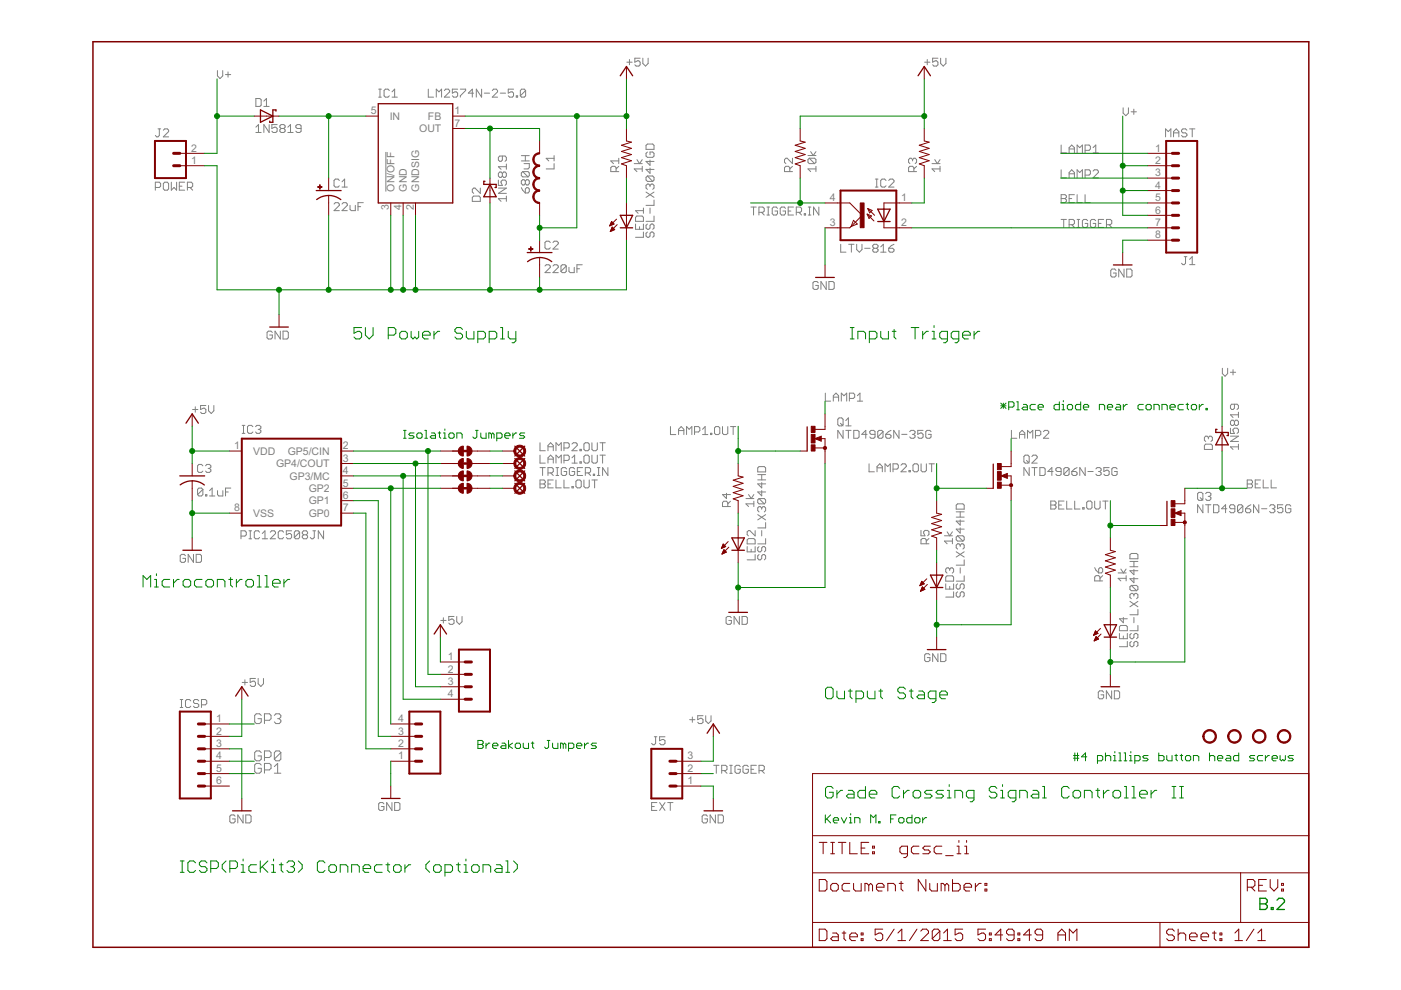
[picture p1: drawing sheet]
<svg xmlns="http://www.w3.org/2000/svg" width="297mm" height="210mm" viewBox="0 0 297 210" stroke-linecap="round" stroke-linejoin="round" font-family="sans-serif">
<defs><g id="words">
<g font-size="2.5" fill="#808080">
<text x="78.6" y="24.3">5</text>
<text x="82.6" y="25.4">IN</text>
<text x="88.9" y="28">OUT</text>
<text x="90.7" y="25.4">FB</text>
<text x="96.4" y="26.9">7</text>
<text x="96.4" y="24.3">1</text>
<text x="40.5" y="34.8">1</text>
<text x="40.5" y="32.1">2</text>
<text x="244.9" y="32.1">1</text>
<text x="244.9" y="34.8">2</text>
<text x="83.6" y="40.6" transform="rotate(-90 83.6 40.6)">ON/OFF</text>
<text x="86.3" y="40.6" transform="rotate(-90 86.3 40.6)">GND</text>
<text x="88.9" y="40.6" transform="rotate(-90 88.9 40.6)">GNDSIG</text>
<text x="244.9" y="37.4">3</text>
<text x="244.9" y="40">4</text>
<text x="82.5" y="44.6" transform="rotate(-90 82.5 44.6)">3</text>
<text x="85.1" y="44.6" transform="rotate(-90 85.1 44.6)">4</text>
<text x="87.7" y="44.6" transform="rotate(-90 87.7 44.6)">2</text>
<text x="175.9" y="47.9">3</text>
<text x="175.9" y="42.7">4</text>
<text x="191.1" y="42.7">1</text>
<text x="191.1" y="47.9">2</text>
<text x="244.9" y="42.7">5</text>
<text x="244.9" y="45.3">6</text>
<text x="244.9" y="47.9">7</text>
<text x="244.9" y="50.6">8</text>
<text x="49.7" y="95.3">1</text>
<text x="72.7" y="95.3">2</text>
<text x="53.7" y="96.4">VDD</text>
<text x="58.5" y="99.1">GP4/COUT</text>
<text x="61" y="96.4">GP5/CIN</text>
<text x="61.4" y="101.7">GP3/MC</text>
<text x="72.7" y="100.5">4</text>
<text x="72.7" y="97.9">3</text>
<text x="65.5" y="107">GP1</text>
<text x="65.5" y="104.3">GP2</text>
<text x="72.7" y="105.8">6</text>
<text x="72.7" y="103.2">5</text>
<text x="49.7" y="108.4">8</text>
<text x="53.7" y="109.6">VSS</text>
<text x="65.5" y="109.6">GP0</text>
<text x="72.7" y="108.4">7</text>
<text x="95" y="140">1</text>
<text x="95" y="142.6">2</text>
<text x="95" y="145.2">3</text>
<text x="95" y="147.9">4</text>
<text x="45.8" y="155.8">2</text>
<text x="45.8" y="153.1">1</text>
<text x="84.5" y="155.8">3</text>
<text x="84.5" y="153.1">4</text>
<text x="45.8" y="161">4</text>
<text x="45.8" y="158.4">3</text>
<text x="84.5" y="161">1</text>
<text x="84.5" y="158.4">2</text>
<text x="145.8" y="161">3</text>
<text x="45.8" y="166.3">6</text>
<text x="45.8" y="163.7">5</text>
<text x="145.8" y="166.3">1</text>
<text x="145.8" y="163.7">2</text>
</g>
</g></defs>
<g fill="none" stroke="#808080" stroke-width=".21">
<path d="M46.1 15v1.1l.6 .6 .5-.6v-1.1M47.8 15.8h1.1M48.3 15.2v1.2M80.3 18.9h.6M80.6 18.9v1.7M82.5 19.2l-.2-.3h-.6l-.3 .3v1.1l.3 .3h.6l.2-.3M83.1 19.5l.6-.6v1.7M90.8 18.9v1.7h1.1M94.2 19.2l.3-.3h.5l.3 .3v.3l-1.1 1.1h1.1M97 18.9h-1.1v.8l.6-.2h.2l.3 .2v.6l-.3 .3h-.5l-.3-.3M97.6 18.9h1.1v.3l-1.1 1.1v.3M100.4 19.7h-1.1l.8-.8v1.7"/>
<path d="M102.1 18.9v1.7l-1.1-1.7v1.7M102.7 19.7h1.1M104.4 19.2l.2-.3h.6l.3 .3v.3l-1.1 1.1h1.1M106.1 19.7h1.1M108.9 18.9h-1.1v.8l.5-.2h.3l.3 .2v.6l-.3 .3h-.5l-.3-.3M111.4 19.2v1.1l-.3 .3h-.5l-.3-.3M111.4 19.2l-.3-.3h-.5l-.3 .3v1.1M111.4 19.2l-1.1 1.1M132.9 13.2h1.1M133.5 12.6v1.1M135.7 12.3h-1.1v.9l.5-.3h.3l.3 .3v.5l-.3 .3h-.5l-.3-.3M136.3 12.3v1.2l.6 .5 .5-.5v-1.2"/>
<path d="M196 13.2h1.2M196.6 12.6v1.1M198.9 12.3h-1.2v.9l.6-.3h.3l.3 .3v.5l-.3 .3h-.6l-.3-.3M199.4 12.3v1.2l.6 .5 .6-.5v-1.2M32.9 39.8h.9l.3-.3v-.6l-.3-.3h-.9v1.7M33.5 27.3h.6M33.8 27.3v1.4l-.3 .3h-.3l-.3-.3M34.6 27.6l.3-.3h.6l.3 .3v.3l-1.2 1.1h1.2M34.9 38.6h.6l.3 .3v1.1l-.3 .3h-.6l-.3-.3v-1.1zM36.3 38.6v1.7l.6-.5 .5 .5v-1.7M38 39.5h.6M39.2 38.6h-1.2v1.7h1.2"/>
<path d="M39.7 39.8h.9l.3-.3v-.6l-.3-.3h-.9v1.7M40.3 39.8l.6 .5M54.3 27l.5-.6v1.7M54.3 28.1h1.1M54.3 20.9h.8l.3 .3v1.1l-.3 .3h-.8zM55.9 22.6h1.2M55.9 21.4l.6-.5v1.7M57.1 26.4v1.7l-1.2-1.7v1.7M58.8 26.4h-1.2v.8l.6-.2h.3l.3 .2v.6l-.3 .3h-.6l-.3-.3M59.6 27.2l-.3 .3v.3l.3 .3h.6l.3-.3v-.3l-.3-.3M59.6 27.2l-.3-.2v-.3l.3-.3h.6l.3 .3v.3l-.3 .2M59.6 27.2h.6"/>
<path d="M61 28.1h1.1M61 27l.6-.6v1.7M63.8 27.2h-.8l-.3-.2v-.3l.3-.3h.6l.2 .3v1.1l-.2 .3h-.6l-.3-.3M71.9 38.3l-.2-.3h-.6l-.3 .3v1.1l.3 .3h.6l.2-.3M72.5 39.7h1.1M72.5 38.5l.6-.5v1.7M80.3 20.6h.6M81.8 32.2v8.4M83.1 20.6h1.1M92.5 20.6v-1.7l.6 .6 .5-.6v1.7M101.8 39.9v1.1l-1.1-1.1h-.3l-.3 .3v.5l.3 .3M105.7 38.2v1.1h.8l-.3-.6v-.2l.3-.3h.6l.3 .3v.5l-.3 .3"/>
<path d="M105.7 39.9h1.7l-1.7 1.1h1.7M106.5 33.1v.8l-.3 .3h-.2l-.3-.3v-.5l.3-.3h1.1l.3 .3v.5l-.3 .3M106.5 36.8l.3-.3h.3l.3 .3v.5l-.3 .3h-.3l-.3-.3M106.5 36.8l-.3-.3h-.2l-.3 .3v.5l.3 .3h.2l.3-.3M106.5 36.8v.5M107.4 34.8v1.1M107.4 35.3h-1.7l.5 .6M109.5 20.3h.2v.3h-.2zM110.5 39.8l.9 1.1M110.5 34.1h1.7M110.5 33h1.7M110.8 36.4h1.2l.2 .3v.5l-.2 .3"/>
<path d="M110.8 36.4l-.3 .3v.5l.3 .3h1.2M110.8 36.4l1.2 1.1M111.1 34.7h1.1v.8l-.2 .3h-.9M111.4 38.4l.3-.3h.3l.2 .3v.5l-.2 .3h-.3l-.3-.3M111.4 33v1.1M111.4 38.4v.5M111.4 38.4l-.3-.3h-.3l-.3 .3v.5l.3 .3h.3l.3-.3M117.5 34.7v1.1h-1.7M117.5 33.6h-1.7l.6 .5M117.5 33v1.1M130.6 36.4v-.9l-.3-.2h-.5l-.3 .2v.9h1.7M131.2 34.1h-1.7l.6 .6"/>
<path d="M131.2 35.3l-.6 .5M131.2 33.5v1.2M134.5 34.7h1.7M135 33.8l.6 .9 .6-.9M136.2 35.8h-1.7l.5 .6M136.2 35.3v1.1M137 30.8l.3-.3h1.1l.3 .3v.9h-1.7zM137.3 32.2l-.3 .3v.6l.3 .3h1.1l.3-.3v-.6l-.3-.3h-.6v.6M137.3 37.3l-.3 .3v.6l.3 .3h1.1M137.3 37.3h1.1l.3 .3v.6l-.3 .3M137.3 37.3l1.1 1.2M137.8 39.3l-.3-.3h-.2l-.3 .3v.6l.3 .3"/>
<path d="M137.8 33.9v1.2l-.8-.9h1.7M137.8 35.6v1.1l-.8-.8h1.7M137.8 39.3v.3M137.8 39.3l.3-.3h.3l.3 .3v.6l-.3 .3M167.4 36.4v-.9l-.2-.2h-.6l-.3 .2v.9h1.7M168 33.5v1.2l-1.1-1.2h-.3l-.3 .3v.6l.3 .3M168 35.3l-.6 .5M171.3 33h1.7M171.6 33.5l-.3 .3v.6l.3 .3h1.1M171.6 33.5h1.1l.3 .3v.6l-.3 .3M171.6 33.5l1.1 1.2M171.9 32.2l.5 .8 .6-.8"/>
<path d="M173 35.8h-1.7l.6 .6M173 35.3v1.1M185.6 38h.6M185.6 39.7h.6M185.9 38v1.7M187.9 38.3l-.3-.3h-.6l-.3 .3v1.1l.3 .3h.6l.3-.3M188.4 38.3l.3-.3h.6l.2 .3v.2l-1.1 1.2h1.1M193.5 33.8l.3-.3h.2l.3 .3v.6l-.3 .3M193.5 33.8l-.3-.3h-.3l-.3 .3v.6l.3 .3M193.5 33.8v.3M193.8 36.4v-.9l-.3-.2h-.6l-.3 .2v.9h1.7M194.3 35.3l-.5 .5"/>
<path d="M197.6 34.7h1.7M198.2 33.8l.5 .9 .6-.9M199.3 35.8h-1.7l.6 .6M199.3 35.3v1.1M225 30.8v1.6h1.1M225 36v1.7h1.1M226.7 32.4v-1.1l.5-.5 .6 .5v1.1M226.7 37.7v-1.1l.5-.6 .6 .6v1.1M226.7 36.9h1.1M226.7 31.6h1.1M228.4 32.4v-1.6l.5 .5 .6-.5v1.6M228.4 37.7v-1.7l.5 .6 .6-.6v1.7"/>
<path d="M230.1 31.9h.8l.3-.3v-.6l-.3-.2h-.8v1.6M230.1 37.1h.8l.3-.2v-.6l-.3-.3h-.8v1.7M231.8 36.3l.2-.3h.6l.3 .3v.3l-1.1 1.1h1.1M231.8 32.4h1.1M231.8 31.3l.5-.5v1.6M238.1 22.9v1.1l.6 .5 .5-.5v-1.1M239.8 23.7h1.1M240.4 23.1v1.2M247.1 29v-1.7l.6 .6 .5-.6v1.7M248.8 29v-1.1l.6-.6 .5 .6v1.1M248.8 28.2h1.1M251.7 27.6l-.3-.3h-.6l-.3 .3v.3l.3 .3h.6l.3 .2v.3l-.3 .3h-.6l-.3-.3"/>
<path d="M252.2 27.3h1.1M252.8 27.3v1.7M70.8 43.3l.3-.3h.6l.2 .3v.2l-1.1 1.2h1.1M72.5 43.3l.3-.3h.6l.2 .3v.2l-1.1 1.2h1.1M74.2 43.5v.9l.3 .3h.8v-1.2M75.9 43.8h.6M77 43h-1.1v1.7M100.1 41.8l.3-.2h1.2l.2 .2v.9h-1.7zM107.4 42.1h-1.7l.5 .6M107.4 41.6v1.1M111.4 40.1l.3-.3h.3l.2 .3v.5l-.2 .3h-.6zM115.5 56.4l.3-.3h.6l.3 .3v.3l-1.2 1.1h1.2"/>
<path d="M116.7 51.4l-.3-.3h-.6l-.3 .3v1.1l.3 .3h.6l.3-.3M117.2 56.4l.3-.3h.6l.3 .3v.3l-1.2 1.1h1.2M117.2 51.4l.3-.3h.6l.3 .3v.3l-1.2 1.1h1.2M120.1 56.4v1.1l-.3 .3h-.6l-.3-.3M120.1 56.4l-.3-.3h-.6l-.3 .3v1.1M120.1 56.4l-1.2 1.1M120.6 56.7v.8l.3 .3h.9v-1.1M122.3 57h.6M123.4 56.1h-1.1v1.7M134.7 47.5v1.1h1.7v-1.1M135 45.8h1.1l.3 .3v.8h-1.7v-.8zM135.6 48.1v.5"/>
<path d="M136.4 44.7h-1.7l.6 .5M136.4 49.2v1.1h-1.7M136.4 44.1v1.1M137 40.7l1.7 1.1M137.3 49.2l-.3 .3v.5l.3 .3h.2l.3-.3v-.5l.3-.3h.3l.3 .3v.5l-.3 .3M137.3 47.5l-.3 .3v.5l.3 .3h.2l.3-.3v-.5l.3-.3h.3l.3 .3v.5l-.3 .3M137.8 44.1v1.1M138.7 42.4v1.1h-1.7M138.7 45.8v1.1h-1.7M138.7 40.7l-1.7 1.1M159.2 43.9h1.1M159.8 43.9v1.7"/>
<path d="M160.9 45h.8l.3-.3v-.5l-.3-.3h-.8v1.7M161.5 45l.5 .6M162.6 43.9h.6M162.6 45.6h.6M162.9 43.9v1.7M164.8 44.2l-.2-.3h-.6l-.3 .3v1.1l.3 .3h.6l.2-.3v-.6h-.5M166.5 44.2l-.2-.3h-.6l-.3 .3v1.1l.3 .3h.6l.2-.3v-.6h-.5M167.1 44.7h.6M168.2 43.9h-1.1v1.7h1.1M168.8 45h.9l.2-.3v-.5l-.2-.3h-.9v1.7M169.4 45l.5 .6M170.5 45.3h.3v.3h-.3z"/>
<path d="M171.4 43.9h.5M171.4 45.6h.5M171.6 43.9v1.7M173.5 60l-.3-.3h-.6l-.2 .3v1.1l.2 .3h.6l.3-.3v-.6h-.6M173.6 43.9v1.7l-1.1-1.7v1.7M175.2 59.7v1.7l-1.1-1.7v1.7M175.7 59.7h.9l.3 .3v1.1l-.3 .3h-.9zM178.2 51.8v1.7h1.2M179.9 51.8h1.2M180.5 51.8v1.7M181.6 51.8v1.1l.6 .6 .6-.6v-1.1M183.3 52.6h1.2"/>
<path d="M185.3 52.6l-.3 .3v.3l.3 .3h.6l.3-.3v-.3l-.3-.3M185.3 52.6l-.3-.3v-.2l.3-.3h.6l.3 .3v.2l-.3 .3M185.3 52.6h.6M186.7 53.5h1.2M186.7 52.3l.6-.5v1.7M188.4 52.6h.9l.2 .3v.3l-.2 .3h-.6l-.3-.3zM189.5 51.8l-.5 .3-.6 .5M225 41.3h.8l.3 .3v.2l-.3 .3 .3 .3v.3l-.3 .2h-.8zM225 42.1h.8M225 46.5h1.1M225.5 46.5v1.7M226.7 47.6h.8l.3-.2v-.6l-.3-.3h-.8v1.7"/>
<path d="M226.7 42.1h.5M227.2 47.6l.6 .6M227.8 41.3h-1.1v1.6h1.1M228.4 41.3v1.6h1.1M228.4 46.5h.5M228.4 48.2h.5M228.6 46.5v1.7M230.1 41.3v1.6h1.1M230.6 46.8l-.3-.3h-.5l-.3 .3v1.1l.3 .3h.5l.3-.3v-.5h-.5M232.3 46.8l-.3-.3h-.5l-.3 .3v1.1l.3 .3h.5l.3-.3v-.5h-.5M232.9 47.4h.5M234 46.5h-1.1v1.7h1.1"/>
<path d="M234.6 47.6h.8l.3-.2v-.6l-.3-.3h-.8v1.7M235.1 47.6l.6 .6M236.6 57.3l-.3-.3h-.5l-.3 .3v1.2l.3 .2h.5l.3-.2v-.6h-.5M238.3 57v1.7l-1.1-1.7v1.7M238.9 57h.8l.3 .3v1.2l-.3 .2h-.8zM251.1 54.4h.6M251.4 54.4v1.4l-.3 .3h-.3l-.3-.3M252.2 56.1h1.1M252.2 55l.6-.6v1.7M57.7 70.5l-.3-.3h-.5l-.3 .3v1.1l.3 .3h.5l.3-.3v-.6h-.5M59.4 70.2v1.7l-1.1-1.7v1.7M60 70.2h.9l.2 .3v1.1l-.2 .3h-.9z"/>
<path d="M259.2 78.1v1.1l.5 .6 .6-.6v-1.1M260.9 78.9h1.1M261.4 78.4v1.1M40.8 86.8h1.2M41.4 86.3v1.1M43 98.8l-.3-.3h-.5l-.3 .3v1.1l.3 .3h.5l.3-.3M43.6 98.8l.3-.3h.5l.3 .3v.2l-.3 .3M43.6 86h-1.1v.8l.6-.2h.3l.2 .2v.6l-.2 .3h-.6l-.3-.3M44.1 99.3h.3M44.2 86v1.1l.6 .6 .5-.6v-1.1M44.4 99.3l.3 .3v.3l-.3 .3h-.5l-.3-.3M51.4 91.9h.5"/>
<path d="M51.4 90.2h.5M51.6 90.2v1.7M53.6 90.5l-.3-.3h-.5l-.3 .3v1.1l.3 .3h.5l.3-.3M54.2 90.5l.3-.3h.5l.3 .3v.3l-.3 .2M54.7 91h.3M55 91l.3 .3v.3l-.3 .3h-.5l-.3-.3M114.5 99.1h1.1M114.5 96.5v1.7h1.1M114.5 93.9v1.7h1.1M115 99.1v1.7M116.2 94.7h1.1M116.2 95.6v-1.2l.5-.5 .6 .5v1.2"/>
<path d="M116.2 98.2v-1.1l.5-.6 .6 .6v1.1M116.2 97.3h1.1M117.9 95.6v-1.7l.5 .5 .6-.5v1.7M117.9 99.1h.5M117.9 98.2v-1.7l.5 .6 .6-.6v1.7M118.2 99.1v1.7M119.6 97.6h.8l.3-.3v-.5l-.3-.3h-.8v1.7M119.6 95h.8l.3-.3v-.6l-.3-.2h-.8v1.7M120.1 99.4l-.3-.3h-.5l-.3 .3v1.1l.3 .3h.5l.3-.3v-.5h-.5M121.3 98.2h1.1M121.3 97.1l.5-.6v1.7M121.3 94.1l.3-.2h.5l.3 .2v.3l-1.1 1.2h1.1"/>
<path d="M121.8 99.4l-.3-.3h-.5l-.3 .3v1.1l.3 .3h.5l.3-.3v-.5h-.5M122.4 100h.6M123 97.9h.3v.3h-.3zM123 95.3h.3v.3h-.3zM123.5 99.1h-1.1v1.7h1.1M123.8 94.1l.3-.2h.6l.2 .2v1.2l-.2 .3h-.6l-.3-.3zM124.1 96.5h.6l.2 .3v1.1l-.2 .3h-.6l-.3-.3v-1.1zM125.5 96.5v1.4l.3 .3h.5l.3-.3v-1.4M125.5 93.9v1.4l.3 .3h.5l.3-.3v-1.4M126.6 99.1h.6M126.9 99.1v1.7M127.2 96.5h1.1"/>
<path d="M127.2 93.9h1.1M127.8 93.9v1.7M127.8 96.5v1.7M128.9 99.1v1.7l-1.1-1.7v1.7M142.2 90.4v1.7h1.1M143.9 91.3h1.1M143.9 92.1v-1.1l.5-.6 .6 .6v1.1M145.6 92.1v-1.7l.5 .6 .6-.6v1.7M147.3 91.6h.8l.3-.3v-.6l-.3-.3h-.8v1.7M148.9 92.1h1.2M148.9 91l.6-.6v1.7M150.6 91.9h.3v.2h-.3z"/>
<path d="M151.8 90.4h.5l.3 .3v1.2l-.3 .2h-.5l-.3-.2v-1.2zM153.2 90.4v1.5l.3 .2h.5l.3-.2v-1.5M154.9 90.4h1.1M155.4 90.4v1.7M160.9 98.9h1.2l.2 .3v.9h-1.6v-.9zM175 83.4v1.6h1.1M176.7 85v-1.1l.5-.5 .6 .5v1.1M176.7 84.2h1.1M177.9 88.6h.6l.3 .3v1.1l-.3 .3h-.6l-.3-.3v-1.1zM178.2 89.7l.6 .6M178.4 85v-1.6l.5 .5 .6-.5v1.6M178.8 91.2v1.7l-1.2-1.7v1.7"/>
<path d="M179.3 89.2l.6-.6v1.7M179.3 91.2h1.1M179.3 90.3h1.1M179.9 91.2v1.7M180.1 84.5h.8l.3-.3v-.6l-.3-.2h-.8v1.6M181 91.2h.9l.2 .3v1.1l-.2 .3h-.9zM181.8 85h1.1M181.8 83.9l.5-.5v1.6M183.8 92.1h-1.1l.9-.9v1.7M184.3 98.3v1.7h1.1M185.5 92.1h-.8l-.3-.3v-.3l.3-.3h.6l.2 .3v1.1l-.2 .3h-.6l-.3-.3M185.9 99.2h1.2"/>
<path d="M187.2 91.5l-.3-.3h-.5l-.3 .3v1.1M187.2 91.5v1.1l-.3 .3h-.5l-.3-.3M187.2 91.5l-1.1 1.1M187.8 92.1h.8l.3 .3v.2l-.3 .3h-.5l-.3-.3zM188.9 91.2l-.5 .3-.6 .6M189.3 99.5h.9l.3-.3v-.6l-.3-.3h-.9v1.7M190.6 91.2v1.7l-1.1-1.7v1.7M191 98.6l.3-.3h.6l.3 .3v.3l-1.2 1.1h1.2M191.2 92.1h1.1M192.7 99.8h.3v.2h-.3zM192.9 91.5l.3-.3h.5l.3 .3v.3l-.3 .3M193.4 92.1h.3"/>
<path d="M193.6 98.6l.3-.3h.5l.3 .3v1.2l-.3 .2h-.5l-.3-.2zM193.7 92.1l.3 .3v.2l-.3 .3h-.5l-.3-.3M195.3 98.3v1.5l.3 .2h.5l.3-.2v-1.5M195.7 91.2h-1.1v.9l.8-.3 .3 .3v.5l-.3 .3h-.5l-.3-.3M197 98.3h1.1M197.4 91.5l-.3-.3h-.5l-.3 .3v1.1l.3 .3h.5l.3-.3v-.5h-.6M197.5 98.3v1.7M214.4 91.2v1.7h1.2M216.2 92.1h1.1M216.2 92.9v-1.1l.5-.6 .6 .6v1.1M217.4 96.5h.5l.3 .3v1.1l-.3 .3h-.5l-.3-.3v-1.1zM217.6 97.6l.6 .6"/>
<path d="M217.8 92.9v-1.7l.6 .6 .6-.6v1.7M218.2 99.1v1.7l-1.1-1.7v1.7M218.8 99.1h1.1M218.8 96.8l.3-.3h.5l.3 .3v.3l-1.1 1.1h1.1M219.3 99.1v1.7M219.5 92.4h.9l.3-.3v-.6l-.3-.3h-.9v1.7M220.5 99.1h.8l.3 .3v1.1l-.3 .3h-.8zM221.2 91.5l.3-.3h.6l.3 .3v.3l-1.2 1.1h1.2M223.3 100h-1.1l.8-.9v1.7M225 100h-.9l-.2-.3v-.3l.2-.3h.6l.3 .3v1.1l-.3 .3h-.6l-.2-.3M226.7 99.4l-.3-.3h-.6l-.2 .3v1.1M226.7 99.4v1.1l-.3 .3h-.6l-.2-.3"/>
<path d="M226.7 99.4l-1.1 1.1M227.2 100h.9l.3 .3v.2l-.3 .3h-.6l-.3-.3zM228.4 99.1l-1.2 .9M230.1 99.1v1.7l-1.2-1.7v1.7M230.7 100h1.1M232.3 99.4l.3-.3h.6l.3 .3v.3l-.3 .3M232.9 100h.3M233.2 100l.3 .3v.2l-.3 .3h-.6l-.3-.3M235.2 99.1h-1.2v.9l.6-.3h.3l.3 .3v.5l-.3 .3h-.6l-.3-.3M236.9 99.4l-.3-.3h-.6l-.3 .3v1.1l.3 .3h.6l.3-.3v-.5h-.6M255.4 94.4l.2-.2h1.2l.2 .2v.9h-1.6zM256.2 92.8l-.3-.3h-.3l-.2 .3v.5l.2 .3"/>
<path d="M256.2 92.8l.3-.3h.3l.2 .3v.5l-.2 .3M256.2 92.8v.2M260.9 90.8v1.1h.8l-.3-.6v-.2l.3-.3h.6l.3 .3v.5l-.3 .3M260.9 92.5h1.7l-1.7 1.1h1.7M261.7 85.7v.8l-.3 .3h-.2l-.3-.3v-.5l.3-.3h1.1l.3 .3v.5l-.3 .3M261.7 89.4l.3-.3h.3l.3 .3v.5l-.3 .3h-.3l-.3-.3M261.7 89.4l-.3-.3h-.2l-.3 .3v.5l.3 .3h.2l.3-.3M261.7 89.4v.5M262.6 94.7h-1.7l.5 .6M262.6 87.4v1.1M262.6 94.2v1.1M262.6 87.9h-1.7l.5 .6"/>
<path d="M39.3 117.8l-.3-.3h-.5l-.3 .3v1.2l.3 .2h.5l.3-.2v-.6h-.5M41 117.5v1.7l-1.1-1.7v1.7M41.6 117.5h.8l.3 .3v1.2l-.3 .2h-.8zM43 103.8l-.3-.3h-.5l-.3 .3v1.1M43 103.8v1.1l-.3 .3h-.5l-.3-.3M43 103.8l-1.1 1.1M43.6 104.9h.3v.3h-.3zM44.4 105.2h1.2M44.4 104l.6-.5v1.7M46.1 104v.9l.3 .3h.8v-1.2M47.8 104.3h.6M48.9 103.5h-1.1v1.7"/>
<path d="M51.1 113.7h.8l.3-.3v-.6l-.3-.3h-.8v1.7M52.8 112.5h.5M52.8 114.2h.5M53.1 112.5v1.7M55 112.8l-.2-.3h-.6l-.3 .3v1.2l.3 .2h.6l.2-.2M55.6 114.2h1.1M55.6 113.1l.6-.6v1.7M57.3 112.8l.3-.3h.5l.3 .3v.3l-1.1 1.1h1.1M60.1 112.8l-.3-.3h-.5l-.3 .3v1.2l.3 .2h.5l.3-.2M61.8 112.5h-1.1v.9l.6-.3h.2l.3 .3v.6l-.3 .2h-.5l-.3-.2M63.5 112.8l-.3-.3h-.5l-.3 .3v1.2M63.5 112.8v1.2l-.3 .2h-.5l-.3-.2"/>
<path d="M63.5 112.8l-1.1 1.2M64.4 113.4l-.3-.3v-.3l.3-.3h.5l.3 .3v.3l-.3 .3M64.4 113.4l-.3 .3v.3l.3 .2h.5l.3-.2v-.3l-.3-.3M64.4 113.4h.5M66.3 112.5h.6M66.6 112.5v1.5l-.3 .2h-.2l-.3-.2M68.6 112.5v1.7l-1.1-1.7v1.7M114.5 101.8h.8l.3 .2v.3l-.3 .3 .3 .3v.3l-.3 .2h-.8zM114.5 102.6h.8M116.2 102.6h.5M116.2 100.3h.8l.3-.3v-.6l-.3-.3h-.8v1.7M116.7 100.3l.6 .5"/>
<path d="M117.3 101.8h-1.1v1.6h1.1M117.9 101.8v1.6h1.1M117.9 100.8h.5M119.6 101.8v1.6h1.1M121.3 103.2h.3v.2h-.3zM122.1 102l.3-.2h.6l.2 .2v1.2l-.2 .2h-.6l-.3-.2zM123.8 101.8v1.4l.3 .2h.6l.2-.2v-1.4M124.1 100.3h.8l.3-.3v-.6l-.3-.3h-.8v1.7M124.7 100.3l.5 .5M125.5 101.8h1.1M125.8 100.5h.3v.3h-.3zM126.1 101.8v1.6"/>
<path d="M126.6 100.8h.6M154 104.6v1.1l-.8-.8h1.7M154.3 107.4v-.8l-.3-.3h-.5l-.3 .3v.8h1.7M154.9 106.3l-.6 .5M158.2 105.7h1.6M158.4 115.9v1.1h1.7v-1.1M158.7 114.2h1.1l.3 .3v.8h-1.7v-.8zM158.7 104.9l.6 .8 .5-.8M159.3 116.5v.5M159.8 106.8h-1.6l.5 .6M159.8 106.3v1.1M160.1 112.5v1.1l-1.1-1.1h-.3l-.3 .3v.5l.3 .3"/>
<path d="M160.1 117.6v1.1h-1.7M160.7 109.1l1.6 1.1M160.7 101.7h1.6M160.7 100.6h1.6M160.9 115.9l-.2 .3v.5l.2 .3h.3l.3-.3v-.5l.3-.3h.3l.2 .3v.5l-.2 .3M160.9 117.6l-.2 .3v.5l.2 .3h.3l.3-.3v-.5l.3-.3h.3l.2 .3v.5l-.2 .3M160.9 105.7l-.2 .3v.6l.2 .2h1.2M160.9 105.7h1.2l.2 .3v.6l-.2 .2M160.9 105.7l1.2 1.1M161.5 104v1.1l-.8-.8h1.6M161.5 107.7l-.3-.3h-.3l-.2 .3v.5l.2 .3M161.5 100.6v1.1"/>
<path d="M161.5 102.3v1.1l-.8-.8h1.6M161.5 107.7v.3M161.5 112.5v1.1M161.5 107.7l.3-.3h.3l.2 .3v.5l-.2 .3M162.3 110.8v1.1h-1.6M162.3 114.2v1.1h-1.6M162.3 109.1l-1.6 1.1M185.9 100v-1.1l.6-.6 .6 .6v1.1M187.6 100v-1.7l.6 .6 .6-.6v1.7M195.3 112.5v1.1h.8l-.3-.6v-.2l.3-.3h.6l.3 .3v.5l-.3 .3M196.4 115.3v-.9l-.3-.2h-.5l-.3 .2v.9h1.7M197 114.2l-.6 .5"/>
<path d="M200.2 113.6h1.7M200.8 112.8l.6 .8 .5-.8M201.9 114.7h-1.7l.6 .6M201.9 114.2v1.1M202.7 107.1l.3-.3h1.2l.2 .3v.8h-1.7zM202.7 117l1.7 1.1M202.7 109.6h1.7M202.7 108.5h1.7M203 113.6l-.3 .3v.5l.3 .3h1.2M203 113.6h1.2l.2 .3v.5l-.2 .3M203 113.6l1.2 1.1M203.6 111.9v1.1l-.9-.8h1.7"/>
<path d="M203.6 115.6l-.3-.3h-.3l-.3 .3v.5l.3 .3M203.6 108.5v1.1M203.6 110.2v1.1l-.9-.8h1.7M203.6 115.6v.3M203.6 115.6l.3-.3h.3l.2 .3v.5l-.2 .3M204.4 118.7v1.1h-1.7M204.4 117l-1.7 1.1M222.8 106.2h.8l.3 .3v.3l-.3 .3 .3 .3v.2l-.3 .3h-.8zM222.8 107.1h.8M224.5 107.1h.5M225.6 106.2h-1.1v1.7h1.1M226.2 106.2v1.7h1.1"/>
<path d="M227.9 106.2v1.7h1.1M229.6 107.6h.2v.3h-.2zM230.4 106.5l.3-.3h.5l.3 .3v1.1l-.3 .3h-.5l-.3-.3zM232.1 106.2v1.4l.3 .3h.5l.3-.3v-1.4M233.8 106.2h1.1M234.4 106.2v1.7M239.6 117.6l.3-.3h1.1l.3 .3v.9h-1.7zM239.6 119h1.7M240.4 119v1.2M254.2 104.4h.5l.3 .3v1.1l-.3 .3h-.5l-.3-.3v-1.1zM254.5 105.5l.5 .6M255 107v1.7l-1.1-1.7v1.7"/>
<path d="M255.6 107h1.1M255.6 104.7l.3-.3h.6l.2 .3v.3l-.2 .2M256.2 107v1.7M256.2 105.2h.3M256.5 105.2l.2 .3v.3l-.2 .3h-.6l-.3-.3M257.3 107h.8l.3 .3v1.1l-.3 .3h-.8zM260.1 107.9h-1.1l.8-.9v1.7M261.8 107.9h-.8l-.3-.3v-.3l.3-.3h.5l.3 .3v1.1l-.3 .3h-.5l-.3-.3M263.5 107.3l-.3-.3h-.5l-.3 .3v1.1M263.5 107.3v1.1l-.3 .3h-.5l-.3-.3M263.5 107.3l-1.1 1.1M264.1 107.9h.8l.3 .2v.3l-.3 .3h-.5l-.3-.3z"/>
<path d="M264.4 101.8h.9l.3 .2v.3l-.3 .3 .3 .3v.3l-.3 .2h-.9zM264.4 102.6h.9M265.2 107l-1.1 .9M266.1 102.6h.6M266.9 107v1.7l-1.1-1.7v1.7M267.3 101.8h-1.2v1.6h1.2M267.5 107.9h1.1M267.8 101.8v1.6h1.1M269.2 107.3l.3-.3h.5l.3 .3v.3l-.3 .3M269.5 101.8v1.6h1.1M269.7 107.9h.3M270 107.9l.3 .2v.3l-.3 .3h-.5l-.3-.3"/>
<path d="M272 107h-1.1v.9l.5-.3h.3l.3 .3v.5l-.3 .3h-.6l-.2-.3M273.7 107.3l-.3-.3h-.6l-.2 .3v1.1l.2 .3h.6l.3-.3v-.5h-.6M93.5 131.6h1.1M94 131v1.1M96.3 130.7h-1.2v.9l.6-.3h.3l.3 .3v.5l-.3 .3h-.6l-.3-.3M96.8 130.7v1.1l.6 .6 .6-.6v-1.1M155.1 131l-.3-.3h-.6l-.3 .3v1.1l.3 .3h.6l.3-.3v-.5h-.6M156.8 130.7v1.7l-1.2-1.7v1.7M157.3 130.7h.9l.3 .3v1.1l-.3 .3h-.9zM197.2 138.9l-.3-.3h-.6l-.3 .3v1.1l.3 .3h.6l.3-.3v-.6h-.6M198.9 138.6v1.7l-1.2-1.7v1.7M199.4 138.6h.9l.3 .3v1.1l-.3 .3h-.9z"/>
<path d="M200.5 123.8v1.1h1.7v-1.1M200.8 122.1h1.1l.3 .3v.8h-1.7v-.8zM201.4 120.7l-.3-.3h-.3l-.3 .3v.5l.3 .3M201.4 120.7l.2-.3h.3l.3 .3v.5l-.3 .3M201.4 120.7v.2M201.4 124.3v.6M202.2 125.5v1.1h-1.7M203 125.5l-.3 .3v.5l.3 .3h.3l.3-.3v-.5l.3-.3h.3l.2 .3v.5l-.2 .3M203 123.8l-.3 .3v.5l.3 .3h.3l.3-.3v-.5l.3-.3h.3l.2 .3v.5l-.2 .3M203.6 120.4v1.1M204.4 122.1v1.1h-1.7M232.1 120.4l.3 .5 .5 .6"/>
<path d="M233.2 120.4h.3l.3 .2v.6l-.3 .3h-.6v-.9zM233.2 123.2v-.9l-.3-.3h-.5l-.3 .3v.9h1.7M233.8 122l-.6 .6M237.1 121.5h1.7M237.3 134.3v1.1h1.7v-1.1M237.6 132.6h1.1l.3 .3v.8h-1.7v-.8zM237.6 120.6l.6 .9 .6-.9M238.2 130.9v1.1l-.9-.8h1.7M238.2 134.9v.5M238.8 122.6h-1.7l.5 .6M238.8 122v1.2M239 136v1.1h-1.7"/>
<path d="M239.6 127.5l1.7 1.2M239.6 120.2h1.7M239.9 136l-.3 .3v.5l.3 .3h.2l.3-.3v-.5l.3-.3h.3l.3 .3v.5l-.3 .3M239.9 124.1l-.3 .3v.6l.3 .2h1.1M239.9 134.3l-.3 .3v.5l.3 .3h.2l.3-.3v-.5l.3-.3h.3l.3 .3v.5l-.3 .3M239.9 124.1h1.1l.3 .3v.6l-.3 .2M239.9 124.1l1.1 1.1M240.4 126.1l-.3-.3h-.2l-.3 .3v.6l.3 .2M240.4 120.7v1.2l-.8-.9h1.7M240.4 122.4v1.1l-.8-.8h1.7M240.4 126.1v.3M240.4 130.9v1.1"/>
<path d="M240.4 126.1l.3-.3h.3l.3 .3v.6l-.3 .2M241.3 129.2v1.1h-1.7M241.3 132.6v1.1h-1.7M241.3 127.5l-1.7 1.2M38.2 150h.6M38.2 148.3h.6M38.5 148.3v1.7M40.4 148.6l-.2-.3h-.6l-.3 .3v1.1l.3 .3h.6l.2-.3M42.1 148.6l-.2-.3h-.6l-.3 .3v.3l.3 .3h.6l.2 .2v.3l-.2 .3h-.6l-.3-.3M42.7 149.4h.9l.2-.2v-.6l-.2-.3h-.9v1.7M51.4 144.7h1.1M51.9 144.1v1.1"/>
<path d="M54.2 143.8h-1.2v.9l.9-.3 .3 .3v.5l-.3 .3h-.6l-.3-.3M54.7 143.8v1.2l.6 .5 .6-.5v-1.2M55.4 151.7l-.4-.4h-.7l-.3 .4v1.4l.3 .3h.7l.4-.3v-.7h-.7M55.4 159.6l-.4-.4h-.7l-.3 .4v1.4l.3 .3h.7l.4-.3v-.7h-.7M56.1 152.7h1l.4-.3v-.7l-.4-.4h-1v2.1M58.2 151.7l.3-.4h.7l.3 .4v.3l-.3 .4M58.9 152.4h.3M59.2 152.4l.3 .3v.4l-.3 .3h-.7l-.3-.3M59.5 159.6l-.3-.4h-.7l-.3 .4v1.4M59.5 159.6v1.4l-.3 .3h-.7l-.3-.3M59.5 159.6l-1.3 1.4M138.7 156.2h.6"/>
<path d="M139 156.2v1.4l-.3 .3h-.2l-.3-.3M141 156.2h-1.2v.9l.6-.3h.3l.3 .3v.5l-.3 .3h-.6l-.3-.3M146.2 152.6h1.1M146.8 152v1.1M149.1 151.7h-1.2v.9l.6-.3h.3l.3 .3v.5l-.3 .3h-.6l-.3-.3M149.6 151.7v1.2l.6 .5 .5-.5v-1.2M234 146.8l-.3-.3h-.5l-.3 .3v1.1l.3 .3h.5l.3-.3v-.6h-.6M235.7 146.5v1.7l-1.1-1.7v1.7M236.3 146.5h.8l.3 .3v1.1l-.3 .3h-.8zM49.8 173.1l-.2-.3h-.6l-.3 .3v1.1l.3 .3h.6l.2-.3v-.6h-.5M51.5 172.8v1.7l-1.1-1.7v1.7M52.1 172.8h.9l.2 .3v1.1l-.2 .3h-.9z"/>
<path d="M55.4 162.2l-.4-.3h-.7l-.3 .3v1.4l.3 .3h.7l.4-.3v-.7h-.7M56.1 160.6h1l.4-.3v-.7l-.4-.4h-1v2.1M56.1 163.2h1l.4-.3v-.7l-.4-.3h-1v2M58.2 163.9h1.3M58.2 162.5l.7-.6v2M81.4 170.4l-.3-.2h-.5l-.3 .2v1.2l.3 .2h.5l.3-.2v-.6h-.5M83.1 170.2v1.6l-1.1-1.6v1.6M83.7 170.2h.8l.3 .2v1.2l-.3 .2h-.8zM138.2 171h.5M139.3 170.2h-1.1v1.6h1.1M139.8 170.2l1.2 1.6M141 170.2l-1.2 1.6"/>
<path d="M141.6 170.2h1.1M142.1 170.2v1.6M150 173.1l-.3-.3h-.6l-.2 .3v1.1l.2 .3h.6l.3-.3v-.6h-.6M151.3 162.3h1.1M151.7 172.8v1.7l-1.1-1.7v1.7M151.9 162.3v1.7M152.3 172.8h.8l.3 .3v1.1l-.3 .3h-.8zM153 163.4h.9l.2-.3v-.6l-.2-.2h-.9v1.7M153.6 163.4l.5 .6M154.7 164h.6M154.7 162.3h.6M155 162.3v1.7"/>
<path d="M157 162.5l-.3-.2h-.6l-.3 .2v1.2l.3 .3h.6l.3-.3v-.6h-.6M158.7 162.5l-.3-.2h-.6l-.3 .2v1.2l.3 .3h.6l.3-.3v-.6h-.6M159.2 163.1h.6M160.4 162.3h-1.2v1.7h1.2M160.9 163.4h.9l.3-.3v-.6l-.3-.2h-.9v1.7M161.5 163.4l.6 .6"/>
</g>
<g fill="none" stroke="#800000" stroke-width=".28">
<path d="M131.5 16.1l1.3-2 1.3 2M194.6 16.1l1.4-2 1.3 2M55.2 23.3l2.6 1.3-2.6 1.3zM58.5 23.6v-.3h-.7v2.6h-.6v-.2M80.2 22h15.8v21h-15.8zM102.8 38.4h-.2v.7h2.6v.7h-.3M103.9 39.1l1.3 2.6h-2.6zM67.1 40.4h5.2M67.1 42.3a4.2 4.2 0 0 1 5.2 0M111.8 53.6h5.2M111.8 55.5a4.2 4.2 0 0 1 5.2 0M131.5 45.7h2.6l-1.3 2.6z"/>
<path d="M131.5 48.3h2.6M172.9 58.8h4M186.1 44.3h2.6l-1.3 2.7zM186.1 47h2.6M187.4 44.3v2.7M236.1 56.2h3.9M57.2 69.3h3.9M39.4 89.7l1.3-1.9 1.4 1.9M109.2 94.6l2.1 2.1M109.2 97.2l2.1 2.1M109.2 99.8l2.1 2.2M111.3 94.6l-2.1 2.1"/>
<path d="M111.3 97.2l-2.1 2.1M111.3 99.8l-2.1 2.2M171.1 90.5v5.1M210.6 98.4v5.1M258 91h-.2v.7h2.6v.7h-.3M259.1 91.7l1.3 2.6h-2.6zM38.1 100.9h5.3M38.8 116.7h3.9M40.7 101.9l.6 .1a3.8 3.8 0 0 1 2 .8M40.7 102l-1 .1-1.5 .7M109.2 102.5l2.1 2.1M111.3 102.5l-2.1 2.1"/>
<path d="M155.2 116.7h2.6M155.2 114h2.6l-1.3 2.7zM247.4 106.3v5.1M92.1 134.4l1.3-1.9 1.3 1.9M154.5 129.8h4M196.6 137.7h4M197.3 121.9h2.6l-1.3 2.7zM197.3 124.6h2.6M234.1 132.5h2.6l-1.3 2.6zM234.1 135.1h2.6M50 147.6l1.3-2 1.3 2M149.9 155.5l1.3-2 1.3 2"/>
<path d="M233.4 145.6h4M49.3 171.9h4M80.9 169.3h3.9M149.3 171.9h3.9"/>
</g>
<g fill="none" stroke="#800000" stroke-width=".21">
<path d="M132.8 14.1v2.6M196 14.1v2.6M38.1 35.1h5.3M38.1 32.5h5.3M53.9 24.6h5.3M69.7 37.8v2.6M77.6 24.6h2.6M96 24.6h2.6M96 27.2h2.6M103.9 37.8v5.2M114.4 29.9v2.6M132.8 27.2v2.7l1.1 .2-2.1 .7 2.1 .7-2.1 .6 2.1 .7-2.1 .6 2.1 .7-2.1 .7 1 .3v2.7"/>
<path d="M169.7 27.2v2.7l1 .2-2.1 .7 2.1 .7-2.1 .6 2.1 .7-2.1 .6 2.1 .7-2.1 .7 1.1 .3v2.7M196 27.2v2.7l1 .2-2.1 .7 2.1 .7-2.1 .6 2.1 .7-2.1 .6 2.1 .7-2.1 .7 1.1 .3v2.7M243.3 35.1h5.3M243.3 32.5h5.3M243.3 37.8h5.3M69.7 41.4v4.3M82.8 43v2.7M85.5 43v2.7M88.1 43v2.7M114.4 43v2.7M114.4 50.9v2.7M114.4 54.6v4.2"/>
<path d="M129.3 47.8h.2M129.4 47.7h.4M129.4 47.5h.7M129.4 49.1h.1M129.5 48.9h.3M129.5 47.4h.6M129.5 47.3h.5M129.5 48.8h.5M129.6 47.2h.3M129.6 48.7h.7M129.6 48.6h.6M129.6 47h.1"/>
<path d="M129.7 47l.5 .5-.9 .4zM129.7 48.4h.4M129.7 48.3h.2M129.8 48.2h.1M130.3 48.7l-.5-.5-.4 .9M130.3 48.7l-.9 .4M130.7 46.5l-1.4 1.4M130.9 47.6l-1.5 1.5M132.8 43v7.9M174.9 56.2v2.6M174.9 43h5.3l2.6 2.7-2.4 2.3M180.4 48l-.2 .3h-5.3"/>
<path d="M181 46.7l.8 .8-1.4 .5zM183.9 45.4l1.4 1.4M183.9 45.4l.9 .4-.5 .5zM184 44.2l.9 .4-.5 .5zM184 44.2l1.4 1.5M187.4 47v1.3h5.9M193.3 43h-5.9v1.3M238 53.6v2.6M243.3 43h5.3M243.3 48.3h5.3M243.3 40.4h5.3M243.3 45.7h5.3"/>
<path d="M243.3 50.9h5.3M59.2 66.7v2.6M40.7 87.8v2.6M40.7 98.3v2.6M48.6 95.6h2.7M72.3 95.6h2.7M72.3 98.3h2.7M93.4 95.6h3.8M93.4 98.3h3.8M98.1 95.6h1M98.1 98.3h1M100.1 95.6h3.8"/>
<path d="M100.1 98.3h3.8M106.5 95.6h2.7M106.5 98.3h2.7M156.5 98.3v2.6l1 .3-2.1 .6 2.1 .7-2.1 .6 2.1 .7-2.1 .7 2.1 .6-2.1 .7 1.1 .4v2.6M169.7 95.6h1.4M172.8 95h2.1M172.8 93l1.3-.5v1zM174 93h.9v5.3M174.9 87.8v3.2h-2.1M214.4 95.6v3.3h-2.1M259.1 90.4v5.2M40.7 102v4.2"/>
<path d="M40.7 114v2.7M48.6 108.8h2.7M72.3 108.8h2.7M72.3 106.2h2.7M72.3 103.5h2.7M72.3 100.9h2.7M93.4 103.5h3.8M93.4 100.9h3.8M98.1 103.5h1M98.1 100.9h1M100.1 103.5h3.8M100.1 100.9h3.8"/>
<path d="M106.5 103.5h2.7M106.5 100.9h2.7M153 116.2h.1M153 116.1h.3M153.1 116h.5M153.1 115.9h.8M153.1 117.4h.2M153.2 117.3h.4M153.2 115.8h.5M153.2 115.6h.4M153.2 117.1h.7M153.3 117h.6"/>
<path d="M153.3 115.5h.2M153.3 115.4h.1M153.3 116.9h.5M153.4 116.8h.3M153.4 116.6h.2M153.5 116.5l.5 .6-.9 .4zM153.9 115.9l-.6-.5-.3 .9M153.9 115.9l-.9 .4M154.4 114.8l-1.4 1.5M154.5 116l-1.4 1.5M156.5 111.4v7.9M198.6 106.2v2.6l1 .3-2.1 .6 2.1 .7-2.1 .6 2.1 .7-2.1 .6 2.1 .7-2.1 .7 1.1 .3v2.7"/>
<path d="M198.6 119.3v7.9M209.1 103.5h1.5M212.3 102.9h2.1M212.3 100.9l1.3-.5v1zM213.4 100.9h1v5.3M235.4 114v2.7l1.1 .2-2.1 .7 2.1 .7-2.1 .6 2.1 .7-2.1 .6 2.1 .7-2.1 .6 1 .4v2.7M245.9 111.4h1.5M249.1 110.8h2.1M249.1 108.8l1.3-.5v1zM250.3 108.8h.9v5.2M251.2 103.5v3.3h-2.1M93.4 132.5v2.6"/>
<path d="M156.5 127.2v2.6M195.1 124.1h.2M195.1 124h.5M195.2 125.3h.1M195.2 123.8h.7M195.2 123.7h.7M195.2 125.2h.3M195.3 125.1h.5M195.3 123.6h.4M195.3 123.4h.3M195.3 124.9h.8M195.4 124.8h.6"/>
<path d="M195.4 123.3h.1M195.4 123.3l.6 .5-1 .4zM195.5 124.7h.3M195.5 124.6h.2M195.6 124.4l-.4 1M195.6 124.4l.5 .6-.9 .4M195.6 124.5h.1M196.5 122.7l-1.5 1.5M196.6 123.9l-1.4 1.5M198.6 135.1v2.6M231.9 134.7h.1M231.9 134.5h.3"/>
<path d="M232 134.4h.5M232 135.8h.2M232.1 134.3h.7M232.1 134.2h.5M232.1 135.7h.4M232.1 135.6h.7M232.2 134h.3M232.2 133.9h.2M232.2 135.4h.7M232.2 135.3h.5M232.3 133.8l-.4 .9M232.3 133.8l.5 .5-.9 .4"/>
<path d="M232.3 133.8h.1M232.3 135.2h.3M232.3 135h.2M232.4 135l.5 .5-.9 .4zM233.3 133.2l-1.4 1.5M233.4 134.4l-1.4 1.5M235.4 129.8v7.9M43.4 158.8h5.2M43.4 156.1h5.2M43.4 153.5h5.2M51.3 145.6v2.7M82.8 158.8h5.3"/>
<path d="M82.8 156.1h5.3M82.8 153.5h5.3M93.4 140.4h5.2M93.4 143h5.2M93.4 145.6h5.2M93.4 148.3h5.2M151.2 153.5v2.6M235.4 143v2.6M43.4 164h5.2M43.4 166.7h5.2M43.4 161.4h5.2M51.3 169.3v2.6"/>
<path d="M82.8 166.7v2.6M82.8 161.4h5.3M143.3 164h5.3M143.3 166.7h5.3M143.3 161.4h5.3M151.2 169.3v2.6M172.3 164h105.2v36.9h-105.2zM172.3 177.2h105.2M173.7 178.6h1.6M174.5 178.6v2.4M176.1 178.6h.8M176.5 178.6v2.4"/>
<path d="M177.7 178.6h1.6M178.5 178.6v2.4M180.2 178.6v2.4h1.6M182.6 179.8h.8M184.2 178.6h-1.6v2.4h1.6M185 179.4h.4v.4h-.4zM194.8 179.4h-1.2l-.4 .4v.8l.4 .4h1.2M197.3 179.4h-1.3l-.4 .4 .4 .4h.8l.5 .4-.5 .4h-1.2M199.7 179.4h-1.2l-.4 .4v.8l.4 .4h1.2M202.9 179.4h.4v1.6M203.3 178.2v.4M204.5 179.4h.4v1.6"/>
<path d="M204.9 178.2v.4M172.3 185.1h105.2M172.3 195.6h105.2M173.7 186.5h1.2l.4 .4v1.6l-.4 .4h-1.2zM173.7 197h1.2l.4 .4v1.6l-.4 .4h-1.2zM176.1 187.7l.4-.4h.8l.4 .4v.8l-.4 .4h-.8l-.4-.4zM176.1 181h.8M176.5 197.8h.8l.4 .4v1.2h-1.2l-.4-.4 .4-.4h1.2M178.5 197.8h.8M178.9 197.4v1.6l.4 .4M180.2 198.6h1.6v-.4l-.4-.4h-.8l-.4 .4v.8l.4 .4h.8M180.2 187.3h-1.3l-.4 .4v.8l.4 .4h1.3"/>
<path d="M181 187.3v1.2l.4 .4h1.2v-1.6M182.6 199h.4v.4h-.4zM182.6 197.8h.4v.4h-.4zM184.2 187.7l-.4-.4h-.4v1.6M184.2 187.7l.4-.4 .4 .4v1.2M184.2 187.7v1.2M185 180.6h.4v.4h-.4zM185.8 188.1h1.6v-.4l-.4-.4h-.8l-.4 .4v.8l.4 .4h.8M187.2 197h-1.7v1.2l.9-.4h.4l.4 .4v.8l-.4 .4h-.9l-.4-.4M188.2 188.9v-1.6h1.2l.4 .4v1.2M189.6 197l-1.6 2.4M190.4 199.4h1.6"/>
<path d="M190.4 197.8l.8-.8v2.4M190.6 187.3h.9M191.1 186.9v1.6l.4 .4M192.4 181h-1.2l-.4-.4v-.8l.4-.4h1.2v2l-.4 .4h-.4M194.4 197l-1.6 2.4M195.2 197.4l.4-.4h.8l.4 .4v.4l-1.6 1.6h1.6M196.3 186.5v2.4l-1.6-2.4v2.4M197.1 187.3v1.2l.4 .4h1.2v-1.6M199.3 197.4v1.6l-.4 .4h-.8l-.4-.4M199.3 197.4l-.4-.4h-.8l-.4 .4v1.6M199.3 197.4l-1.6 1.6M200.1 199.4h1.6"/>
<path d="M200.1 197.8l.8-.8v2.4M200.3 187.7l-.4-.4h-.4v1.6M200.3 187.7v1.2M200.3 187.7l.4-.4 .4 .4v1.2M200.5 181.4h1.6M202 186.5v2.4h1.2l.4-.4v-.8l-.4-.4h-1.2M202.9 181h.8M204.1 197h-1.6v1.2l.8-.4h.4l.4 .4v.8l-.4 .4h-.8l-.4-.4M204.4 188.1h1.6v-.4l-.4-.4h-.8l-.4 .4v.8l.4 .4h.8M204.5 181h.8M206.8 187.3v1.6M208 187.3h-.4l-.8 .8"/>
<path d="M208.8 188.5h.4v.4h-.4zM208.8 187.3h.4v.4h-.4zM209 197h-1.7v1.2l.9-.4h.4l.4 .4v.8l-.4 .4h-.8l-.5-.4M209.8 199h.4v.4h-.4zM209.8 197.8h.4v.4h-.4zM212.6 198.2h-1.6l1.2-1.2v2.4M215 198.2h-1.2l-.4-.4v-.4l.4-.4h.8l.4 .4v1.6l-.4 .4h-.8l-.4-.4M215.8 199h.4v.4h-.4zM215.8 197.8h.4v.4h-.4zM218.7 198.2h-1.7l1.2-1.2v2.4M221.1 198.2h-1.2l-.4-.4v-.4l.4-.4h.8l.4 .4v1.6l-.4 .4h-.8l-.4-.4M224.3 198.2h1.6"/>
<path d="M224.3 199.4v-1.6l.8-.8 .8 .8v1.6M226.7 199.4v-2.4l.8 .8 .8-.8v2.4M245.9 195.6v5.3M249 197.4l-.4-.4h-.8l-.4 .4v.4l.4 .4h.8l.4 .4v.4l-.4 .4h-.8l-.4-.4M249.8 198.2l.4-.4h.8l.4 .4v1.2M249.8 197v2.4M252.2 198.6h1.6v-.4l-.4-.4h-.8l-.4 .4v.8l.4 .4h.8M254.6 198.6h1.6v-.4l-.4-.4h-.8l-.4 .4v.8l.4 .4h.8M257 197.8h.9M257.5 197.4v1.6l.4 .4M258.7 199h.4v.4h-.4zM258.7 197.8h.4v.4h-.4z"/>
<path d="M261.8 199.4h1.6M261.8 197.8l.8-.8v2.4M263 185.1v10.5M264.5 188.1h1.2l.4-.4v-.8l-.4-.4h-1.2v2.4M265.3 188.1l.8 .8M265.9 197l-1.7 2.4M266.7 199.4h1.6M266.7 197.8l.8-.8v2.4M266.9 187.7h.8M268.5 186.5h-1.6v2.4h1.6M269.3 186.5v1.6l.8 .8 .8-.8v-1.6M271.7 188.5h.4v.4h-.4z"/>
<path d="M271.7 187.3h.4v.4h-.4z"/>
</g>
<path d="M19.7 8.8h257.8v192.1h-257.8zM174 92.8l-.9 .2 .9 .3v-.3h-.3M213.4 100.6l-.9 .3 .9 .3v-.3h-.2M250.3 108.5l-.9 .3 .9 .3v-.3h-.3" fill="none" stroke="#800000" stroke-width=".32"/>
<g fill="#800000" stroke="#800000" stroke-width=".21">
<path d="M260.7 155.2a1.45 1.45 0 0 1 2.3 .2 1.45 1.45 0 0 1-.9 2.2 1.45 1.45 0 0 1-1.8-1.5h.2a1.18 1.18 0 0 1 1.7-1.1 1.18 1.18 0 0 1 .3 2 1.18 1.18 0 0 1-1.9-.6l-.1-.3h-.2z" fill-rule="evenodd"/>
<path d="M271.2 155.2a1.44 1.44 0 0 1 2.3 .2 1.44 1.44 0 0 1-.9 2.1 1.44 1.44 0 0 1-1.8-1.4h.3a1.18 1.18 0 0 1 1.6-1.1 1.18 1.18 0 0 1 .3 2 1.18 1.18 0 0 1-1.9-.6v-.3h-.3z" fill-rule="evenodd"/>
<path d="M265.9 155.2a1.45 1.45 0 0 1 2.3 .2 1.45 1.45 0 0 1-.9 2.2 1.45 1.45 0 0 1-1.8-1.5h.3a1.19 1.19 0 0 1 1.7-1.1 1.19 1.19 0 0 1 .3 2 1.19 1.19 0 0 1-2-.6v-.3h-.3z" fill-rule="evenodd"/>
<path d="M214.1 102.6h.5v.5h-.5z" fill-rule="evenodd"/>
<path d="M251 110.5h.4v.5h-.4z" fill-rule="evenodd"/>
<path d="M113 41.7h.2l.3 .8 .9 .4v.3a1.41 1.41 0 0 1-1.4-1.5z" fill-rule="evenodd"/>
<path d="M113.4 40.7l.5-.4h.5v.2l-.7 .3-.5 .9h-.2v-.5z" fill-rule="evenodd"/>
<path d="M113 39.1h.2l.3 .7 .4 .4 .5 .1v.2a1.41 1.41 0 0 1-1.4-1.4z" fill-rule="evenodd"/>
<path d="M113.4 38.1l1-.5v.3l-.7 .3-.4 .4-.1 .5h-.2v-.5z" fill-rule="evenodd"/>
<path d="M113 36.4h.2l.1 .6 .4 .4 .7 .2v.3a1.41 1.41 0 0 1-1.4-1.5z" fill-rule="evenodd"/>
<path d="M113.4 35.4l.5-.3 .5-.1v.3l-.7 .2-.4 .4-.1 .5h-.2v-.4z" fill-rule="evenodd"/>
<path d="M113 33.8h.2l.3 .8 .9 .4v.3a1.38 1.38 0 0 1-1.4-1.5z" fill-rule="evenodd"/>
<path d="M113.4 32.8l.5-.4h.5v.2l-.7 .3-.5 .9h-.2v-.5z" fill-rule="evenodd"/>
<path d="M255.4 155.2a1.45 1.45 0 0 1 2.3 .2 1.45 1.45 0 0 1-.8 2.1 1.45 1.45 0 0 1-1.9-1.4h.3a1.19 1.19 0 0 1 1.6-1.1 1.19 1.19 0 0 1 .3 2 1.19 1.19 0 0 1-1.9-.6v-.3h-.3z" fill-rule="evenodd"/>
<path d="M99 94.6a1.05 1.05 0 0 1 1.1 1 1.05 1.05 0 0 1-1.1 1.1v-.8l.3-.2-.3-.3z" fill-rule="evenodd"/>
<path d="M97.4 95l.4-.3 .4-.1v.8l-.2 .2 .2 .3v.8a1.05 1.05 0 0 1-.9-.6 1.05 1.05 0 0 1 .1-1.1z" fill-rule="evenodd"/>
<path d="M99 97.2a1.05 1.05 0 0 1 1.1 1.1 1.05 1.05 0 0 1-1.1 1v-.8l.3-.2-.3-.3z" fill-rule="evenodd"/>
<path d="M97.4 97.6l.4-.3 .4-.1v.8l-.2 .2 .2 .3v.8a1.05 1.05 0 0 1-.9-.6 1.05 1.05 0 0 1 .1-1.1z" fill-rule="evenodd"/>
<path d="M99 99.8a1.06 1.06 0 0 1 1.1 1.1 1.06 1.06 0 0 1-1.1 1.1v-.8l.3-.2-.3-.4z" fill-rule="evenodd"/>
<path d="M97.6 100.1l.6-.3v.8l-.2 .2v.3l.2 .1v.8a1.06 1.06 0 0 1-1-.8 1.06 1.06 0 0 1 .4-1.1z" fill-rule="evenodd"/>
<path d="M99 102.5a1.06 1.06 0 0 1 1.1 1 1.06 1.06 0 0 1-1.1 1.1v-.8l.3-.2-.1-.2-.2-.1z" fill-rule="evenodd"/>
<path d="M97.6 102.7l.6-.2v.8l-.2 .2 .2 .3v.8a1.06 1.06 0 0 1-1-.7 1.06 1.06 0 0 1 .4-1.2z" fill-rule="evenodd"/>
<path d="M109.3 94.7a1.26 1.26 0 0 1 2 .3 1.26 1.26 0 0 1-.8 1.9 1.26 1.26 0 0 1-1.6-1.3h.4a.85 .85 0 0 1 1.2-.8 .85 .85 0 0 1 .3 1.4 .85 .85 0 0 1-1.4-.3l-.1-.3h-.4l.2-.6z" fill-rule="evenodd"/>
<path d="M109.3 97.3a1.26 1.26 0 0 1 2 .4 1.26 1.26 0 0 1-.8 1.8 1.26 1.26 0 0 1-1.6-1.2h.4a.85 .85 0 0 1 1.2-.9 .85 .85 0 0 1 .3 1.4 .85 .85 0 0 1-1.4-.3l-.1-.2h-.4z" fill-rule="evenodd"/>
<path d="M109.3 100a1.26 1.26 0 0 1 2 .3 1.26 1.26 0 0 1-.8 1.8 1.26 1.26 0 0 1-1.6-1.2h.4a.85 .85 0 0 1 1.2-.8 .85 .85 0 0 1 .3 1.4 .85 .85 0 0 1-1.4-.4l-.1-.2h-.4z" fill-rule="evenodd"/>
<path d="M109.3 102.6a1.26 1.26 0 0 1 2 .3 1.26 1.26 0 0 1-.8 1.9 1.26 1.26 0 0 1-1.6-1.3h.4a.85 .85 0 0 1 1.2-.8 .85 .85 0 0 1 .3 1.4 .85 .85 0 0 1-1.4-.3l-.1-.3h-.4l.2-.6z" fill-rule="evenodd"/>
<circle cx="174.9" cy="95" r=".35"/>
</g>
<g fill="#800000" stroke="#800000" stroke-width=".21">
<path d="M172 94.3h.8v1.3h-.8z"/>
<path d="M172 90.4h.8v1.3h-.8z"/>
<path d="M172 92.1h.8v1.8h-.8z"/>
<path d="M67.4 39.6h.9v.1h-.9z"/>
<path d="M67.8 39.2h.1v.9h-.1z"/>
<path d="M112.1 52.7h.9v.2h-.9z"/>
<path d="M112.5 52.3h.1v1h-.1z"/>
<path d="M182.4 43h.8v5.3h-.8z"/>
<path d="M211.5 102.2h.8v1.3h-.8z"/>
<path d="M211.5 98.3h.8v1.3h-.8z"/>
<path d="M211.5 100h.8v1.8h-.8z"/>
<path d="M248.3 110.1h.8v1.3h-.8z"/>
<path d="M248.3 106.2h.8v1.3h-.8z"/>
<path d="M248.3 107.9h.8v1.8h-.8z"/>
</g>
<path d="M32.9 29.9h6.5v7.9h-6.5zM247.2 29.9h6.6v23.7h-6.6zM178.2 40.4h11.8v10.5h-11.8zM51.3 93h21v18.4h-21zM97.3 137.7h6.6v13.2h-6.6zM38.1 150.9h6.6v18.4h-6.6zM86.8 150.9h6.6v13.1h-6.6zM138.1 158.8h6.6v10.5h-6.6z" fill="none" stroke="#800000" stroke-width=".42"/>
<g fill="none" stroke="#800000" stroke-width=".63">
<path d="M36.8 32.5h1.3M36.8 35.1h1.3M248.6 32.5h1.3M248.6 35.1h1.3M248.6 37.8h1.3M248.6 48.3h1.3M248.6 45.7h1.3M248.6 43h1.3M248.6 50.9h1.3M248.6 40.4h1.3M42.1 156.1h1.3M42.1 158.8h1.3"/>
<path d="M42.1 153.5h1.3M88.1 156.1h1.3M88.1 158.8h1.3M88.1 153.5h1.3M98.6 145.6h1.3M98.6 143h1.3M98.6 140.4h1.3M98.6 148.3h1.3M42.1 161.4h1.3M42.1 164h1.3M42.1 166.7h1.3M88.1 161.4h1.3"/>
<path d="M142 161.4h1.3M142 164h1.3M142 166.7h1.3"/>
</g>
<path d="M98.1 95.6h1M98.1 98.3h1M98.1 100.9h1M98.1 103.5h1" fill="none" stroke="#800000" stroke-width=".53"/>
<g fill="none" stroke="#008000" stroke-width=".21">
<path d="M46 16.7v15.8h-2.6M132.8 16.7v10.5M196 16.7v10.5M43.4 35.1h2.6v26.3h86.8v-10.5M46 24.6h7.9M59.2 24.6h18.4M69.7 24.6v13.2M98.6 27.2h15.8v2.7M98.6 24.6h34.2M103.9 27.2v10.6M122.3 24.6v23.7h-7.9M132.8 37.8v5.2"/>
<path d="M169.7 37.8v5.2M196 24.6h-26.3v2.6M196 37.8v5.2h-2.7M224.9 32.5h18.4M224.9 37.8h18.4M238 35.1h5.3M238 24.6v21.1h5.3M69.7 45.7v15.7M82.8 45.7v15.7M85.5 45.7v15.7M88.1 45.7v15.7M103.9 43v18.4"/>
<path d="M114.4 45.7v5.2M114.4 58.8v2.6M159.1 43h15.8M174.9 48.3v7.9M193.3 48.3h50M224.9 43h18.4M238 40.4h5.3M243.3 50.9h-5.3v2.7M59.2 61.4v5.3M76.7 69.4h-1.6v1.3l.8-.4h.4l.4 .4v.8l-.4 .4h-.8l-.4-.4M77.5 69.4v1.7l.8 .8 .8-.8v-1.7M82.3 71.1h1.2l.4-.4v-.9l-.4-.4h-1.2v2.5"/>
<path d="M84.8 70.7l.4-.4h.8l.4 .4v.8l-.4 .4h-.8l-.4-.4zM87.2 70.3v1.2l.4 .4 .4-.4 .4 .4 .4-.4v-1.2M89.6 71.1h1.6v-.4l-.4-.4h-.8l-.4 .4v.8l.4 .4h.8M92 70.3v1.6M93.2 70.3h-.4l-.8 .8M98.1 69.8l-.4-.4h-.8l-.4 .4v.5l.4 .4h.8l.4 .4v.4l-.4 .4h-.8l-.4-.4M98.9 70.3v1.2l.4 .4h1.2v-1.6M101.3 71.9h1.2l.4-.4v-.8l-.4-.4h-1.2v2.4M103.7 71.9h1.2l.4-.4v-.8l-.4-.4h-1.2v2.4M106.1 69.4h.5v2.5M106.1 71.9h.9M107.8 70.3v1.2l.4 .4h1.2"/>
<path d="M109.4 70.3v2l-.4 .4h-.4M180.3 69.4h.8M180.3 71.9h.8M180.7 69.4v2.5M181.9 71.9v-1.6h1.2l.4 .4v1.2M184.3 71.9h1.2l.4-.4v-.8l-.4-.4h-1.2v2.4M186.7 70.3v1.2l.4 .4h1.3v-1.6M189.2 70.3h.8M189.6 69.8v1.7l.4 .4M193.2 69.4h1.6M194 69.4v2.5M195.6 70.3v1.6"/>
<path d="M196.8 70.3h-.4l-.8 .8M197.6 70.3h.4v1.6M197.6 71.9h.8M198 69v.4M200.9 71.9h-1.2l-.5-.4v-.8l.5-.4h1.2v2l-.4 .4h-.4M203.3 71.9h-1.2l-.4-.4v-.8l.4-.4h1.2v2l-.4 .4h-.4M204.1 71.1h1.6v-.4l-.4-.4h-.8l-.4 .4v.8l.4 .4h.8M206.5 70.3v1.6M207.7 70.3h-.4l-.8 .8M259.1 79.9v10.5M40.7 90.4v7.9M40.7 95.6h7.9"/>
<path d="M75 95.6h18.4M75 98.3h18.4M85.6 92.9h.5M85.6 91.2h.5M85.8 91.2v1.7M87.8 91.8h-.8l-.3 .3 .3 .3h.5l.3 .2-.3 .3h-.8M88.1 98.3v47.3h5.3M88.4 92.1l.3-.3h.5l.3 .3v.5l-.3 .3h-.5l-.3-.3zM90.1 92.9h.5M90.1 91.2h.3v1.7M90.7 95.6v47.4h2.7M91.5 91.8h.6l.2 .3v.8h-.8l-.3-.3 .3-.2h.8"/>
<path d="M92.9 91.8h.6M93.2 91.5v1.1l.3 .3M94 92.9h.6M94 91.8h.3v1.1M94.3 91v.2M95.4 91.8h.6l.3 .3v.5l-.3 .3h-.6l-.2-.3v-.5zM96.9 92.9v-1.1h.8l.3 .3v.8M100.8 91.2h.6M101.1 91.2v1.4l-.3 .3h-.3l-.3-.3M101.9 91.8v.8l.3 .3h.9v-1.1M103.9 95.6h2.6M103.9 98.3h2.6"/>
<path d="M104.2 92.1l-.3-.3h-.3v1.1M104.2 92.1v.8M104.2 92.1l.3-.3 .3 .3v.8M105.3 92.9h.9l.2-.3v-.5l-.2-.3h-.9v1.7M107 92.4h1.1v-.3l-.2-.3h-.6l-.3 .3v.5l.3 .3h.6M108.7 91.8v1.1M109.6 91.8h-.3l-.6 .6M111.3 91.8h-.9l-.3 .3 .3 .3h.6l.3 .2-.3 .3h-.9M156.5 90.4v7.9M156.5 95.6h13.2M174.9 98.3v26.3h-18.4M174.9 85.1v2.7"/>
<path d="M198.6 98.3v7.9M212.2 85.5l1.1 1.1M212.2 86h1.1M212.7 85.5v1.1M213.3 85.5l-1.1 1.1M213.9 86.3h.8l.3-.3v-.5l-.3-.3h-.8v1.7M214.4 93v2.6M215.6 85.2h.2v1.7M215.6 86.9h.5M217 85.7h.5l.3 .3v.9h-.8l-.3-.3 .3-.3h.8M219.5 85.7h-.8l-.3 .3v.6l.3 .3h.8M220.1 86.3h1.1v-.3l-.3-.3h-.5l-.3 .3v.6l.3 .3h.5"/>
<path d="M224.6 85.2v1.7h-.8l-.3-.3v-.6l.3-.3h.8M225.2 86.9h.5M225.2 85.7h.2v1.2M225.4 84.9v.3M226.3 86l.3-.3h.5l.3 .3v.6l-.3 .3h-.5l-.3-.3zM229.1 85.2v1.7h-.8l-.3-.3v-.6l.3-.3h.8M229.7 86.3h1.1v-.3l-.3-.3h-.5l-.3 .3v.6l.3 .3h.5M233.1 86.9v-1.2h.8l.3 .3v.9M234.8 86.3h1.1v-.3l-.3-.3h-.5l-.3 .3v.6l.3 .3h.5M236.7 85.7h.6l.3 .3v.9h-.9l-.2-.3 .2-.3h.9M238.2 85.7v1.2M239 85.7h-.3l-.5 .6"/>
<path d="M242.4 85.7h-.8l-.3 .3v.6l.3 .3h.8M243.2 85.7h.6l.3 .3v.6l-.3 .3h-.6l-.2-.3v-.6zM244.7 86.9v-1.2h.8l.3 .3v.9M246.4 86.9v-1.2h.8l.3 .3v.9M248.1 86.3h1.1v-.3l-.3-.3h-.6l-.2 .3v.6l.2 .3h.6M250.9 85.7h-.9l-.2 .3v.6l.2 .3h.9M251.5 85.7h.5M251.7 85.5v1.1l.3 .3M252.9 85.7h.5l.3 .3v.6l-.3 .3h-.5l-.3-.3v-.6zM254.3 85.7v1.2M255.1 85.7h-.3l-.5 .6M255.7 86.6h.3v.3h-.3z"/>
<path d="M259.1 95.6v7.9M40.7 106.2v7.8M40.7 108.8h7.9M75 108.8h2.6v50h5.2M75 103.5h18.4M75 100.9h18.4M75 106.2h5.2v49.9h2.6M82.8 103.5v50M85.5 100.9v47.4h7.9M103.9 103.5h2.6M103.9 100.9h2.6M156.5 108.8v2.6"/>
<path d="M156.5 119.3v7.9M198.6 116.7v2.6M198.6 103.5h10.5M214.4 106.2v26.3h-15.8M235.4 106.2v7.8M235.4 111.4h10.5M251.2 114v26.4h-15.8M251.2 103.5h13.2M30.3 124.5v-2.5l.8 .9 .8-.9v2.5M32.8 122.9h.4v1.6M32.8 124.5h.8M33.2 121.6v.4"/>
<path d="M36 122.9h-1.2l-.4 .4v.8l.4 .4h1.2M36.8 122.9v1.6M38 122.9h-.4l-.8 .8M39.2 122.9h.8l.4 .4v.8l-.4 .4h-.8l-.4-.4v-.8zM42.8 122.9h-1.2l-.4 .4v.8l.4 .4h1.2M43.6 123.3l.5-.4h.8l.4 .4v.8l-.4 .4h-.8l-.5-.4zM46.1 124.5v-1.6h1.2l.4 .4v1.2M48.5 122.9h.8M48.9 122.4v1.7l.4 .4M50.1 122.9v1.6M51.3 122.9h-.4l-.8 .8M52.5 122.9h.8l.4 .4v.8l-.4 .4h-.8l-.4-.4v-.8z"/>
<path d="M54.5 124.5h.9M54.5 122h.5v2.5M56.2 124.5h.8M56.2 122h.4v2.5M57.8 123.7h1.6v-.4l-.4-.4h-.8l-.4 .4v.8l.4 .4h.8M60.2 122.9v1.6M61.4 122.9h-.4l-.8 .8M93.4 135.1v5.3M198.6 127.2v7.9M235.4 124.6v5.2M235.4 137.7v5.3M48.6 158.8h2.7v10.5"/>
<path d="M48.6 153.5h5.3M51.3 148.3v7.8h-2.7M101.3 157h.9l.2 .3v.3l-.2 .2 .2 .3v.3l-.2 .3h-.9zM101.3 157.8h.9M103 157.6v1.1M103.9 157.6h-.3l-.6 .5M104.4 158.1h1.2v-.3l-.3-.2h-.6l-.3 .2v.6l.3 .3h.6M106.4 157.6h.6l.3 .2v.9h-.9l-.3-.3 .3-.3h.9M107.8 157v1.7M108.7 157.6l-.9 .5 .9 .6M109.2 157.8l.3-.2h.6l.3 .2v.6l-.3 .3h-.6l-.3-.3zM110.9 157.6v.8l.3 .3h.9v-1.1"/>
<path d="M112.6 157.6h.6M112.9 157.3v1.1l.3 .3M116 157h.6M116.3 157v1.4l-.3 .3h-.3l-.2-.3M117.2 157.6v.8l.2 .3h.9v-1.1M119.4 157.8l-.3-.2h-.2v1.1M119.4 157.8v.9M119.4 157.8l.3-.2 .3 .2v.9M120.5 158.7h.9l.3-.3v-.6l-.3-.2h-.9v1.7M122.2 158.1h1.2v-.3l-.3-.2h-.6l-.3 .2v.6l.3 .3h.6M123.9 157.6v1.1M124.8 157.6h-.3l-.6 .5"/>
<path d="M126.5 157.6h-.9l-.3 .2 .3 .3h.6l.3 .3-.3 .3h-.9M151.2 156.1v5.3h-2.6M175 146.1l.4-.4h.8l.4 .4v1.6l-.4 .4h-.8l-.4-.4zM177.4 146.5v1.2l.4 .4h1.2v-1.6M179.9 146.5h.8M180.3 146.1v1.6l.4 .4M181.5 148.1h1.2l.4-.4v-.8l-.4-.4h-1.2v2.4M183.9 146.5v1.2l.4 .4h1.2v-1.6M186.3 146.5h.8M186.7 146.1v1.6l.4 .4M192 146.1l-.4-.4h-.8l-.4 .4v.4l.4 .4h.8l.4 .4v.4l-.4 .4h-.8l-.4-.4M192.8 146.5h.8"/>
<path d="M193.2 146.1v1.6l.4 .4M194.8 146.5h.8l.4 .4v1.2h-1.2l-.4-.4 .4-.4h1.2M198.4 148.1h-1.2l-.4-.4v-.8l.4-.4h1.2v2l-.4 .4h-.4M199.2 147.3h1.7v-.4l-.5-.4h-.8l-.4 .4v.8l.4 .4h.8M227.9 159.6v1.7M228.5 159.6v1.7M234.4 159.6v1.7M236.4 159.3v.3M237.2 159.6h.3v1.7M238.3 159.6h.3v1.7M239.8 159.3v.3M245.7 159.6v1.7h.8l.3-.3v-.5l-.3-.3h-.8"/>
<path d="M249.4 159.9v1.1l.2 .3M250.5 159.9v1.1l.3 .3M256.4 159.6v1.7M262.6 159.6v1.7h-.8l-.3-.3v-.5l.3-.3h.8M48.6 161.4h5.3M48.6 164h5.3M82.8 161.4v5.3M148.6 166.7h2.6v2.6M148.6 164h2.6M175 172.8v1.7M175.3 173.6l.8 .9M176.1 172.8l-1.1 1.1"/>
<path d="M176.6 167.2l-.4-.4h-.8l-.4 .4v1.6l.4 .4h.8l.4-.4v-.8h-.8M176.7 173.9h1.1v-.3l-.3-.2h-.5l-.3 .2v.6l.3 .3h.5M177.4 167.6v1.6M178.4 173.4l.5 1.1 .6-1.1M178.6 167.6h-.4l-.8 .8M179.9 167.6h.8l.4 .4v1.2h-1.2l-.4-.4 .4-.4h1.2M180.1 174.5h.5M180.1 173.4h.3v1.1M180.4 172.5v.3M181.2 174.5v-1.1h.9l.2 .2v.9M183.5 166.8v2.4h-1.2l-.4-.4v-.8l.4-.4h1.2M184.3 168.4h1.6v-.4l-.4-.4h-.8l-.4 .4v.8l.4 .4h.8"/>
<path d="M184.6 174.5v-1.7l.6 .6 .5-.6v1.7M186.3 174.2h.3v.3h-.3zM188.8 173.6h.6M190 172.8h-1.2v1.7M190.5 173.6l.3-.2h.6l.3 .2v.6l-.3 .3h-.6l-.3-.3zM190.8 167.2l-.4-.4h-.9l-.4 .4v1.6l.4 .4h.9l.4-.4M191.6 167.6v1.6M192.8 167.6h-.4l-.8 .8M193.4 172.8v1.7h-.9l-.3-.3v-.6l.3-.2h.9M193.6 168l.4-.4h.8l.4 .4v.8l-.4 .4h-.8l-.4-.4zM193.9 173.6l.3-.2h.6l.3 .2v.6l-.3 .3h-.6l-.3-.3zM195.6 173.4v1.1"/>
<path d="M196.5 173.4h-.3l-.6 .5M197.6 167.6h-1.2l-.4 .4 .4 .4h.8l.4 .4-.4 .4h-1.2M200 167.6h-1.2l-.4 .4 .4 .4h.8l.4 .4-.4 .4h-1.2M200.9 169.2h.8M200.9 167.6h.4v1.6M201.3 166.3v.5M202.5 169.2v-1.6h1.2l.4 .4v1.2M206.5 169.2h-1.2l-.4-.4v-.8l.4-.4h1.2v2l-.4 .4h-.4M211.3 167.2l-.4-.4h-.8l-.4 .4v.4l.4 .4h.8l.4 .4v.4l-.4 .4h-.8l-.4-.4M212.2 169.2h.8M212.2 167.6h.4v1.6M212.6 166.3v.5"/>
<path d="M215.4 169.2h-1.2l-.4-.4v-.8l.4-.4h1.2v2l-.4 .4h-.4M216.2 169.2v-1.6h1.2l.4 .4v1.2M219 167.6h.8l.4 .4v1.2h-1.2l-.4-.4 .4-.4h1.2M221 166.8h.4v2.4M221 169.2h.8M226.7 167.2l-.4-.4h-.8l-.4 .4v1.6l.4 .4h.8l.4-.4M227.6 160.2h1.1M227.6 160.8h1.1M227.9 167.6h.8l.4 .4v.8l-.4 .4h-.8l-.4-.4v-.8zM229.9 169.2v-1.6h1.2l.4 .4v1.2M230.4 160.5h-1.1l.8-.9v1.7M232.3 167.6h.9"/>
<path d="M232.7 161.3h.8l.3-.3v-.5l-.3-.3h-.8v1.7M232.7 167.2v1.6l.5 .4M234 167.6v1.6M234.4 160.5l.3-.3h.5l.3 .3v.8M235.2 167.6h-.4l-.8 .8M236 168l.4-.4h.8l.4 .4v.8l-.4 .4h-.8l-.4-.4zM236.1 160.2h.3v1.1M236.1 161.3h.5M237.2 161.3h.6M238.3 161.3h.6M238.4 166.8h.4v2.4M238.4 169.2h.8"/>
<path d="M239.5 160.2h.3v1.1M239.5 161.3h.5M240 166.8h.4v2.4M240 169.2h.8M240.6 161.3h.8l.3-.3v-.5l-.3-.3h-.8v1.7M241.6 168.4h1.6v-.4l-.4-.4h-.8l-.4 .4v.8l.4 .4h.8M243.4 160.2h-.8l-.3 .3 .3 .3h.5l.3 .2-.3 .3h-.8M244.1 167.6v1.6M245.3 167.6h-.4l-.8 .8M247.4 160.2v.8l.3 .3h.8v-1.1M248.5 166.8h.8M248.5 169.2h.8"/>
<path d="M248.9 166.8v2.4M249.1 160.2h.5M250.1 166.8h.8M250.1 169.2h.8M250.2 160.2h.6M250.5 166.8v2.4M251.3 160.5l.3-.3h.6l.3 .3v.5l-.3 .3h-.6l-.3-.3zM253 161.3v-1.1h.9l.3 .3v.8M256.4 160.5l.3-.3h.6l.3 .3v.8M258.1 160.8h1.1v-.3l-.2-.3h-.6l-.3 .3v.5l.3 .3h.6M260.1 160.2h.6l.2 .3v.8h-.8l-.3-.3 .3-.2h.8M266 160.2h-.8l-.3 .3 .3 .3h.5l.3 .2-.3 .3h-.8"/>
<path d="M267.7 160.2h-.8l-.3 .3v.5l.3 .3h.8M268.3 160.2v1.1M269.1 160.2h-.2l-.6 .6M269.7 160.8h1.1v-.3l-.2-.3h-.6l-.3 .3v.5l.3 .3h.6M271.4 160.2v.8l.3 .3 .3-.3 .2 .3 .3-.3v-.8M274.2 160.2h-.8l-.3 .3 .3 .3h.5l.3 .2-.3 .3h-.8M38.2 185h.8M38.2 182.5h.8M38.6 182.5v2.5M41.5 182.9l-.5-.4h-.8l-.4 .4v1.7l.4 .4h.8l.5-.4M43.9 182.9l-.4-.4h-.8l-.4 .4v.4l.4 .4h.8l.4 .4v.5l-.4 .4h-.8l-.4-.4M44.7 184.1h1.2l.4-.4v-.8l-.4-.4h-1.2v2.5"/>
<path d="M47.9 182.5l-.8 .8v.8l.8 .9M48.7 184.1h1.2l.4-.4v-.8l-.4-.4h-1.2v2.5M51.1 185h.8M51.1 183.3h.4v1.7M51.5 182.1v.4M54.4 183.3h-1.2l-.4 .4v.9l.4 .4h1.2M55.2 182.5v2.5M55.6 183.7l1.2 1.3M56.8 182.5l-1.6 1.6M57.6 185h.8M57.6 183.3h.4v1.7M58 182.1v.4"/>
<path d="M59.2 183.3h.8M59.6 182.9v1.7l.4 .4M60.8 182.9l.4-.4h.8l.4 .4v.4l-.4 .4M61.6 183.7h.4M62 183.7l.4 .4v.5l-.4 .4h-.8l-.4-.4M63.2 182.5l.9 .8v.8l-.9 .9M68.9 182.9l-.4-.4h-.8l-.4 .4v1.7l.4 .4h.8l.4-.4M69.7 183.7l.4-.4h.8l.4 .4v.9l-.4 .4h-.8l-.4-.4zM72.1 185v-1.7h1.2l.4 .4v1.3M74.5 185v-1.7h1.3l.4 .4v1.3M77 184.1h1.6v-.4l-.4-.4h-.8l-.4 .4v.9l.4 .4h.8M81 183.3h-1.2l-.4 .4v.9l.4 .4h1.2"/>
<path d="M81.8 183.3h.8M82.2 182.9v1.7l.4 .4M83.4 183.7l.4-.4h.8l.4 .4v.9l-.4 .4h-.8l-.4-.4zM85.9 183.3v1.7M87.1 183.3h-.4l-.8 .8M91.1 182.5l-.8 .8v.8l.8 .9M91.9 183.7l.4-.4h.8l.4 .4v.9l-.4 .4h-.8l-.4-.4zM94.3 185h1.2l.4-.4v-.9l-.4-.4h-1.2v2.5M96.8 183.3h.8M97.2 182.9v1.7l.4 .4M98.4 185h.8M98.4 183.3h.4v1.7"/>
<path d="M98.8 182.1v.4M100 183.7l.4-.4h.8l.4 .4v.9l-.4 .4h-.8l-.4-.4zM102.4 185v-1.7h1.2l.4 .4v1.3M105.2 183.3h.8l.4 .4v1.3h-1.2l-.4-.4 .4-.5h1.2M107.3 185h.8M107.3 182.5h.4v2.5M108.9 182.5l.8 .8v.8l-.8 .9"/>
</g>
<path d="M267.1 190.5h1.2l.4 .4v.3l-.4 .4 .4 .4v.4l-.4 .4h-1.2zM267.1 191.6h1.2M269.5 192.4h.4v.4h-.4zM270.7 190.9l.4-.4h.8l.4 .4v.3l-1.6 1.6h1.6" fill="none" stroke="#008000" stroke-width=".28"/>
<g fill="#008000" stroke="#008000" stroke-width=".21">
<circle cx="156.5" cy="124.6" r=".53"/>
<circle cx="40.7" cy="108.8" r=".53"/>
<circle cx="85.5" cy="61.4" r=".53"/>
<circle cx="88.1" cy="61.4" r=".53"/>
<circle cx="82.8" cy="61.4" r=".53"/>
<circle cx="103.9" cy="61.4" r=".53"/>
<circle cx="114.4" cy="61.4" r=".53"/>
<circle cx="69.7" cy="61.4" r=".53"/>
<circle cx="59.2" cy="61.4" r=".53"/>
<circle cx="198.6" cy="132.5" r=".53"/>
<circle cx="235.4" cy="140.4" r=".53"/>
<circle cx="46" cy="24.6" r=".53"/>
<circle cx="238" cy="40.4" r=".53"/>
<circle cx="238" cy="35.1" r=".53"/>
<circle cx="259.1" cy="103.5" r=".53"/>
<circle cx="103.9" cy="27.2" r=".53"/>
<circle cx="69.7" cy="24.6" r=".53"/>
<circle cx="156.5" cy="95.6" r=".53"/>
<circle cx="85.5" cy="100.9" r=".53"/>
<circle cx="198.6" cy="103.5" r=".53"/>
<circle cx="169.7" cy="43" r=".53"/>
<circle cx="235.4" cy="111.4" r=".53"/>
<circle cx="90.7" cy="95.6" r=".53"/>
<circle cx="88.1" cy="98.3" r=".53"/>
<circle cx="82.8" cy="103.5" r=".53"/>
<circle cx="40.7" cy="95.6" r=".53"/>
<circle cx="196" cy="24.6" r=".53"/>
<circle cx="122.3" cy="24.6" r=".53"/>
<circle cx="114.4" cy="48.3" r=".53"/>
<circle cx="132.8" cy="24.6" r=".53"/>
</g>
<use href="#words"/>
</svg>
